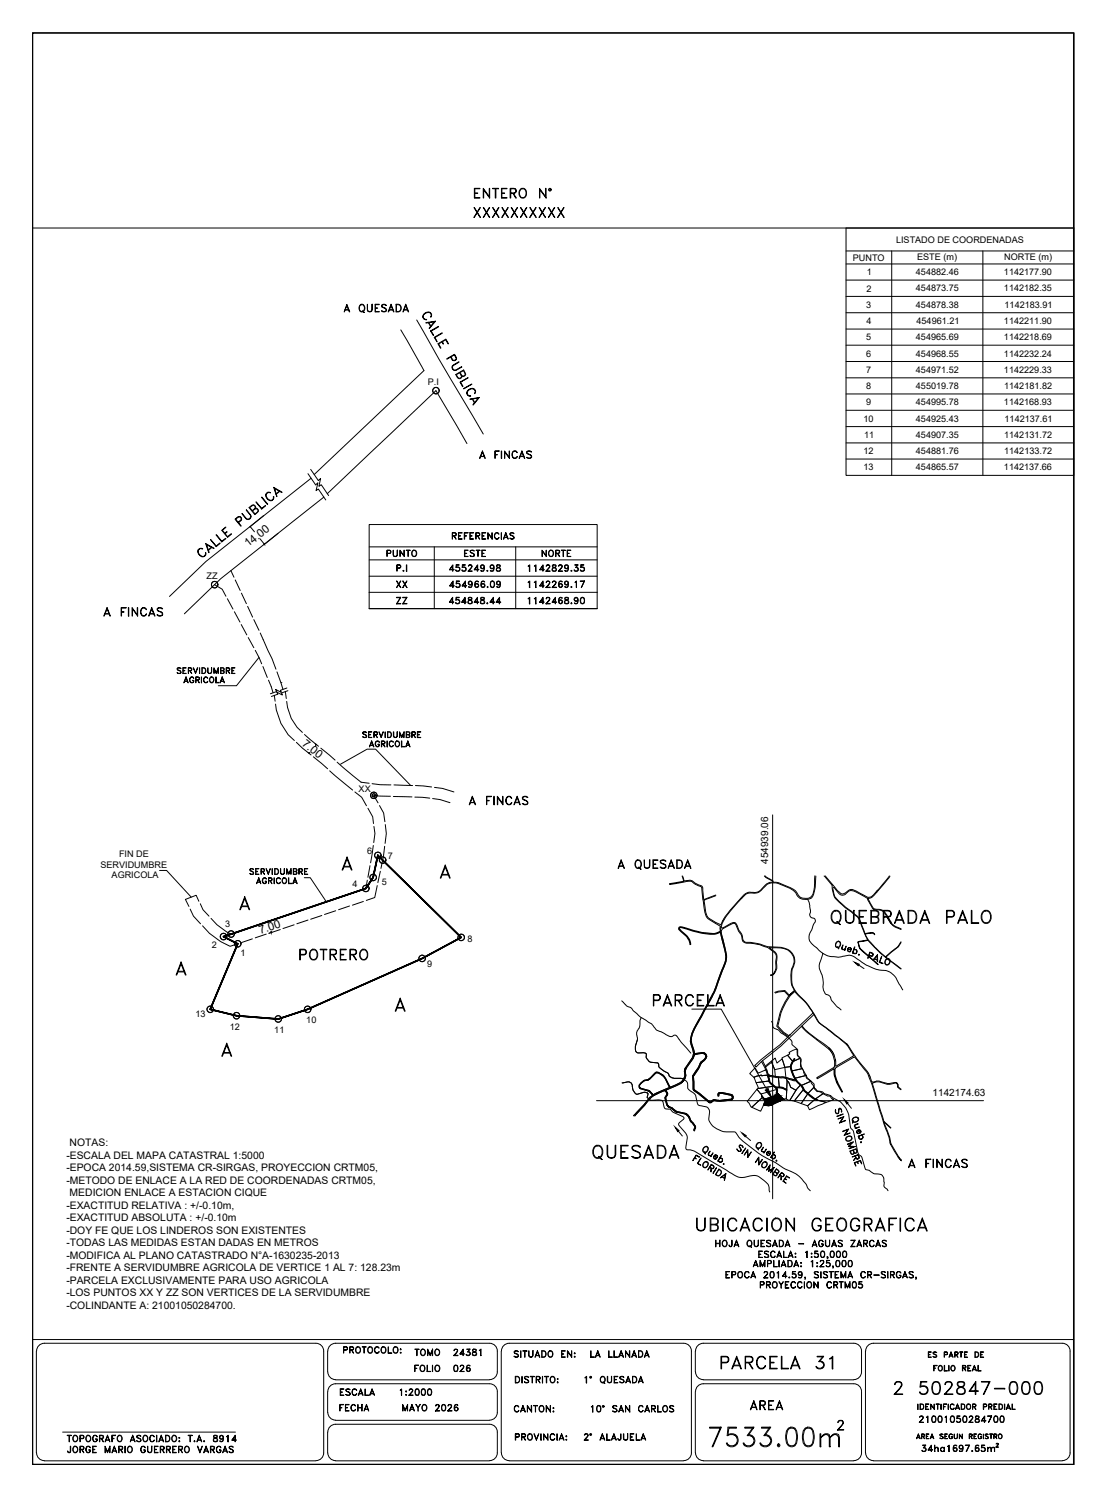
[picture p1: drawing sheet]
<svg xmlns="http://www.w3.org/2000/svg" width="340mm" height="460mm" viewBox="0 0 340 460" stroke-linecap="round" stroke-linejoin="round" font-family="sans-serif">
<defs><g id="words">
<text font-size="10.1" x="216.6" y="445.9">7533.00m</text>
<g font-size="8.4">
<text x="254" y="285.4">QUEBRADA PALO</text>
<text x="181" y="357.7">QUESADA</text>
</g>
<text font-size="7.9" x="212.7" y="379.6">UBICACION GEOGRAFICA</text>
<g font-size="7.5">
<text x="220.1" y="421.9">PARCELA 31</text>
<text x="273.4" y="429.7">2 502847-000</text>
</g>
<g font-size="7.1">
<text x="91" y="296.3">POTRERO</text>
<text x="199.3" y="310.4">PARCELA</text>
</g>
<text font-size="6.6" x="144.3" y="68.1">XXXXXXXXXX</text>
<g font-size="6.2">
<text x="144.6" y="62.1">ENTERO N°</text>
<text x="188.7" y="268.5">A QUESADA</text>
<text x="278" y="360.2">A FINCAS</text>
<text x="229.3" y="434.6">AREA</text>
</g>
<g font-size="5.7">
<text x="104.4" y="97.4">A QUESADA</text>
<text x="146" y="142.2">A FINCAS</text>
<text x="30.7" y="190.5">A FINCAS</text>
<text x="142.9" y="248.4">A FINCAS</text>
</g>
<g font-size="5.3">
<text x="137.6" y="166.9">REFERENCIAS</text>
<text x="120.6" y="187">ZZ</text>
<text x="136.9" y="187">454848.44</text>
<text x="160.9" y="187">1142468.90</text>
<text x="218.7" y="384.5">HOJA QUESADA - AGUAS ZARCAS</text>
<text x="232.5" y="397.2">PROYECCION CRTM05</text>
<text x="156.6" y="418.4">SITUADO EN: LA LLANADA</text>
<text x="103.4" y="430">ESCALA</text>
<text x="121.7" y="430">1:2000</text>
<text x="103" y="435">FECHA</text>
<text x="122.4" y="435">MAYO 2026</text>
<text x="156.6" y="435.3">CANTON:</text>
<text x="180.3" y="435.3">10° SAN CARLOS</text>
<text x="178.2" y="443.8">2° ALAJUELA</text>
<text x="281.2" y="438.5">21001050284700</text>
<text x="19.4" y="447.7">JORGE MARIO GUERRERO VARGAS</text>
<text x="281.9" y="447.3">34ha1697.65m</text>
</g>
<g font-size="4.9">
<text x="117.5" y="172.2">PUNTO</text>
<text x="141.5" y="172.2">ESTE</text>
<text x="165.1" y="172.2">NORTE</text>
<text x="120.6" y="176.7">P.I</text>
<text x="136.9" y="176.7">455249.98</text>
<text x="160.9" y="176.7">1142829.35</text>
<text x="120.6" y="181.7">XX</text>
<text x="136.9" y="181.7">454966.09</text>
<text x="160.9" y="181.7">1142269.17</text>
<text x="53.3" y="208.1">SERVIDUMBRE</text>
<text x="55.4" y="211">AGRICOLA</text>
<text x="110.1" y="227.9">SERVIDUMBRE</text>
<text x="112.2" y="230.7">AGRICOLA</text>
<text x="75.5" y="269.9">SERVIDUMBRE</text>
<text x="77.6" y="272.7">AGRICOLA</text>
<text x="104.4" y="417">PROTOCOLO:</text>
<text x="126.3" y="417.7">TOMO</text>
<text x="138.3" y="417.7">24381</text>
<text x="126.3" y="422.6">FOLIO</text>
<text x="138.3" y="422.6">026</text>
<text x="19.4" y="444.1">TOPOGRAFO ASOCIADO: T.A. 8914</text>
</g>
<g font-size="3.5">
<text x="76.3" y="168.2" transform="rotate(-38 76.3 168.2)">14.00</text>
<text x="92.6" y="229" transform="rotate(38 92.6 229)">7.00</text>
<text x="80" y="287.1" transform="rotate(-19 80 287.1)">7.00</text>
</g>
<g font-size="3.2">
<text x="21.4" y="352.1">NOTAS:</text>
<text x="20.4" y="356">-ESCALA DEL MAPA CATASTRAL 1:5000</text>
<text x="20.4" y="359.8">-EPOCA 2014.59,SISTEMA CR-SIRGAS, PROYECCION CRTM05,</text>
<text x="20.4" y="363.7">-METODO DE ENLACE A LA RED DE COORDENADAS CRTM05,</text>
<text x="20.4" y="371.4">-EXACTITUD RELATIVA : +/-0.10m,</text>
<text x="21.4" y="367.5">MEDICION ENLACE A ESTACION CIQUE</text>
<text x="20.4" y="375.2">-EXACTITUD ABSOLUTA : +/-0.10m</text>
<text x="20.4" y="379.1">-DOY FE QUE LOS LINDEROS SON EXISTENTES</text>
<text x="20.4" y="382.9">-TODAS LAS MEDIDAS ESTAN DADAS EN METROS</text>
<text x="20.4" y="386.7">-MODIFICA AL PLANO CATASTRADO N°A-1630235-2013</text>
<text x="20.4" y="390.6">-FRENTE A SERVIDUMBRE AGRICOLA DE VERTICE 1 AL 7: 128.23m</text>
<text x="20.4" y="394.4">-PARCELA EXCLUSIVAMENTE PARA USO AGRICOLA</text>
<text x="20.4" y="398.2">-LOS PUNTOS XX Y ZZ SON VERTICES DE LA SERVIDUMBRE</text>
<text x="20.4" y="402.1">-COLINDANTE A: 21001050284700.</text>
</g>
<g font-size="3.1">
<text x="236" y="265.5" transform="rotate(-90 236 265.5)">454939.06</text>
<text x="286.5" y="336.8">1142174.63</text>
</g>
<g font-size="2.8">
<text x="275.3" y="74.6">LISTADO DE COORDENADAS</text>
<text x="262" y="80.1">PUNTO</text>
<text x="281.7" y="79.8">ESTE (m)</text>
<text x="308.5" y="79.8">NORTE (m)</text>
<text x="266.2" y="89.6">2</text>
<text x="266.3" y="84.6">1</text>
<text x="281.4" y="84.6">454882.46</text>
<text x="281.4" y="89.6">454873.75</text>
<text x="308.4" y="84.6">1142177.90</text>
<text x="308.4" y="89.6">1142182.35</text>
<text x="266.1" y="94.6">3</text>
<text x="281.4" y="94.6">454878.38</text>
<text x="308.6" y="94.6">1142183.91</text>
<text x="266.2" y="99.6">4</text>
<text x="281.6" y="99.6">454961.21</text>
<text x="308.4" y="99.6">1142211.90</text>
<text x="266.1" y="104.5">5</text>
<text x="281.4" y="104.5">454965.69</text>
<text x="308.4" y="104.5">1142218.69</text>
<text x="266.1" y="109.6">6</text>
<text x="281.4" y="109.6">454968.55</text>
<text x="308.4" y="109.6">1142232.24</text>
<text x="131.4" y="118.3">P.I</text>
<text x="266.1" y="114.6">7</text>
<text x="266.1" y="119.6">8</text>
<text x="281.4" y="114.6">454971.52</text>
<text x="281.4" y="119.6">455019.78</text>
<text x="308.4" y="114.6">1142229.33</text>
<text x="308.5" y="119.6">1142181.82</text>
<text x="266.1" y="124.6">9</text>
<text x="281.4" y="124.6">454995.78</text>
<text x="308.4" y="124.6">1142168.93</text>
<text x="265.3" y="129.6">10</text>
<text x="281.4" y="129.6">454925.43</text>
<text x="308.6" y="129.6">1142137.61</text>
<text x="265.5" y="134.6">11</text>
<text x="281.4" y="134.6">454907.35</text>
<text x="308.5" y="134.6">1142131.72</text>
<text x="265.3" y="139.6">12</text>
<text x="281.4" y="139.6">454881.76</text>
<text x="308.5" y="139.6">1142133.72</text>
<text x="265.3" y="144.6">13</text>
<text x="281.4" y="144.6">454865.57</text>
<text x="308.4" y="144.6">1142137.66</text>
<text x="63.4" y="178">ZZ</text>
<text x="110.2" y="243.3">XX</text>
<text x="36.6" y="263.2">FIN DE</text>
<text x="112.8" y="262.5">6</text>
<text x="119.2" y="263.9">7</text>
<text x="30.9" y="266.6">SERVIDUMBRE</text>
<text x="34.3" y="269.8">AGRICOLA</text>
<text x="108.3" y="272.4">4</text>
<text x="117.3" y="271.8">5</text>
<text x="69.2" y="284.9">3</text>
<text x="65.1" y="291.2">2</text>
<text x="73.9" y="293.7">1</text>
<text x="143.6" y="289.5">8</text>
<text x="131.2" y="297.1">9</text>
<text x="60.1" y="312.6">13</text>
<text x="70.6" y="316.4">12</text>
<text x="84.3" y="317.4">11</text>
<text x="94.1" y="314.3">10</text>
</g>
</g></defs>
<!-- layer: SERVIDUMBRE -->
<g fill="none" stroke="#000" stroke-width=".31">
<path d="M65.9 179.7l2.4 1.4 1.1 2.1M70.9 175.4l1 2M72.3 178.2l1.5 3.2M69.9 184l1.7 3.2M72 188l1.7 3.2M74.1 191.9l1.7 3.2M74.2 182.3l1.5 3.2M76.1 186.3l1.5 3.3M76.3 195.9l1.7 3.1M78 190.4l1.6 3.3M78.4 199.9l2 4.1M79.9 194.5l3.7 7.9 1.2 3.2"/>
<path d="M80.8 204.8l1.3 3.4M82.5 209l1.4 3.9M84.3 213.7l.2 1.8M84.6 216.4a16.5 16.5 0 0 0 5.8 11.1M85.1 206.5l1.8 5.4M86.3 209.8h.1M87.6 212.6l.3 2.1M88.1 215.5a13.4 13.4 0 0 0 4.8 9.6M91.1 228.1l4.5 3.9M93.5 225.7l4.4 3.6M96.3 232.6l4.3 3.6M98.6 229.9l4.3 3.7"/>
<path d="M101.3 236.9l7 5.9M103.6 234.2l7.3 6.2 2.5 .3M109 243.4l2.1 1.6 1.5 2.6M113 248.4l1.5 2.6 .2 2.1M114.3 240.8l2.5 .3 3.3 .1M114.7 259.8l-.8 5.3M114.9 254l.3 2.1-.4 2.8M116.6 247.6l1.3 2.2 .3 2.7M118.4 253.4l.3 2.7-.4 3.1M120 244.7l-5.2-.3 1.3 2.3M120.8 244.8l5.8 .1M121 241.2l5.7 .2"/>
<path d="M127.4 244.9l4.6 .4M127.6 241.4l5 .4M132.9 245.4l2.3 .3 3 1M133.5 242l2.5 .3 3.4 1.1M58.4 279.4l1 2.1 2.2 2.4M61.1 277l-.8-1.9-3.3 1.3 1 2.1M61.5 277.7l.9 1.9 1.8 1.9M103.1 279.9l-3.4 1.1M107.4 278.4l-3.4 1.2M111.6 277l-3.3 1.2M112.8 270.5l-.4 2.5M113.7 266l-.7 3.6"/>
<path d="M115.9 272.1l-.8 3.7-2.6 .9M116.8 267.7l-.7 3.5M118.2 260.1l-1.2 6.8M62.2 284.5l2.1 2.3 3.5 2.5 2.9 1.5 2.6-.8M64.8 282.2l1.9 2 2.9 2.1 1.4 .7M77.5 288.5l-3.3 1.2M81.8 287l-3.4 1.2M86.1 285.7l-3.4 1.1M90.4 284.2l-3.5 1.1M94.6 282.7l-3.4 1.2M98.9 281.3l-3.5 1.2M238 305l1.1-.4 2-.2 1.4 1.4 1.5-1.4-1.5 1.4"/>
<path d="M238.2 305.1l2.8-.5 1.3 1.4a21.7 21.7 0 0 0-3.7 9.4l1.9 2 1.7 1.1M244.2 304.7a14.8 14.8 0 0 0-4.6 8l-.6 2.6 1.7 1.9 1.7 1.1M233.9 326.3l1.4 2.5-.3 .1M234.3 325.9l.8 1.7M235.3 328.8l.6 2.3a3.4 3.4 0 0 0 2 2.9 1.26 1.26 0 0 1 .6 1.8l-.1 .8M237 326.4l-1.8 1.5M238.2 330.8l3 .3M241.3 331.1h.1M241.7 335.1a4.5 4.5 0 0 0-3.1-.8 2.56 2.56 0 0 1 0 2.5l-3.6 1.2-.9-.7-.2-.5h.3l.9 .9M244.3 331.9l-.9-1.9a3.7 3.7 0 0 1 .6-4.7l.2 .1a3.5 3.5 0 0 0-1 3.2 10.3 10.3 0 0 0 3.5 5.4 10.5 10.5 0 0 0 3.4 3.5l1 .4-.1 .3-.3-.2a12.3 12.3 0 0 1-4.9-4.5l-1.3-1.4-3.7-.9-2.4-.1-2.3-.6a3.6 3.6 0 0 0 1.7 3.1 3.3 3.3 0 0 0 2.5 .5l1.4 .7"/>
</g>
<!-- layer: PARCELAS -->
<path d="M68.6 287.8l43.8-14.8 2.2-3.4 1.5-6.7-1.5 6.7-2.2 3.4-43.8 14.8 4.4 2.2-8.4 20.2 8 1.9 12.9 1 9-2.9 35.2-15.7 12-6.4-25.6-25.2 25.6 25.2-12 6.4-35.2 15.7-9 2.9-12.9-1-8-1.9 8.4-20.2zM242.7 318h.1" fill="none" stroke="#000" stroke-width=".51"/>
<!-- layer: Calles -->
<g fill="none" stroke="#000" stroke-width=".31">
<path d="M232 328.1l.9 1.7 2.6-1.1a1.64 1.64 0 0 0 .8 1.7l-2.3 .2-.1-.2-2.3 .7-1.3-1.2zM232.3 332.7l4-.6 .3 .6 1.2 1.1-4.8 .7zM230.9 340.3l3.4-3.2 .9 .8-1.5 3.6z"/>
<circle cx="133.9" cy="120.1" r="1"/>
<circle cx="134" cy="120" r=".98"/>
<circle cx="65.9" cy="179.7" r="1.02"/>
<circle cx="65.9" cy="179.6" r=".98"/>
<circle cx="114.8" cy="244.4" r="1"/>
<circle cx="114.8" cy="244.4" r=".49"/>
<circle cx="114.8" cy="244.4" r=".98"/>
<circle cx="114.8" cy="244.4" r=".48"/>
<circle cx="112.4" cy="273" r="1"/>
<circle cx="112.4" cy="273" r=".98"/>
<circle cx="114.6" cy="269.6" r="1.02"/>
<circle cx="114.6" cy="269.6" r=".98"/>
<circle cx="116" cy="262.9" r=".98"/>
<circle cx="116.1" cy="262.8" r=".98"/>
<circle cx="117.6" cy="264.3" r="1"/>
<circle cx="117.6" cy="264.3" r=".98"/>
<circle cx="68.7" cy="287.8" r="1"/>
<circle cx="68.7" cy="287.8" r=".98"/>
<circle cx="71" cy="287" r=".98"/>
<circle cx="73" cy="290.1" r="1"/>
<circle cx="73.1" cy="290" r=".98"/>
<circle cx="129.7" cy="294.5" r="1"/>
<circle cx="129.7" cy="294.5" r=".98"/>
<circle cx="141.7" cy="288.1" r="1"/>
<circle cx="141.7" cy="288" r=".98"/>
<circle cx="64.6" cy="310.2" r="1.02"/>
<circle cx="64.6" cy="310.1" r=".98"/>
<circle cx="72.6" cy="312.1" r="1.02"/>
<circle cx="72.7" cy="312.1" r=".98"/>
<circle cx="85.4" cy="313.1" r=".98"/>
<circle cx="85.5" cy="313.1" r=".98"/>
<circle cx="94.5" cy="310.2" r="1"/>
<circle cx="94.5" cy="310.1" r=".98"/>
</g>
<!-- layer: MACHOTE$0$4 -->
<path d="M10 70.1h319.9M10 411.6h319.9" fill="none" stroke="#000" stroke-width=".31"/>
<path d="M10 10.1h319.9v440h-319.9z" fill="none" stroke="#000" stroke-width=".51"/>
<!-- layer: TEX -->
<g fill="none" stroke="#000" stroke-width=".31">
<path d="M158.3 422.9h.7a1.11 1.11 0 0 1 .7 1.1 1.11 1.11 0 0 1-.7 1h-.7zM158.4 423.1a.97 .97 0 0 1 1.1 .5 .97 .97 0 0 1-.2 1.2h-.9zM160.3 422.9l.1 2.1zM161.1 423.3a.81 .81 0 0 1 1.3 0l-.5-.2-.7 .2 .1 .3 1 .6 .1 .5-.2 .1a.81 .81 0 0 1-1.1-.1l.4 .1 .8-.1-.1-.5-1-.6zM162.9 422.9l1.2 .2zM163.4 423.1v1.9l.2-1.9M164.8 423.9l.9-.1 .2-.5-.4-.2h-.7l-.1 1.9v-2.1l1.2 .2v.7l-1.1 .2M165.3 424l.6 1-.5-1M166.6 422.9l.1 2.1zM167.3 422.9l1.2 .2zM167.8 423.1v1.9l.2-1.9M169.2 423.3l.2-.2a.99 .99 0 0 1 1.2 .6 .99 .99 0 0 1-.7 1.3 1.07 1.07 0 0 1-.7-1.7z"/>
<path d="M169.4 423.1a.86 .86 0 0 1 1.1 .9 .86 .86 0 0 1-1.1 .8l-.3-.6zM171.2 423.7l.3 .1zM171.3 423.7l.1 .1zM171.3 424.7l.1 .3zM171.3 424.8h.1M179.7 423.3l.5-.4v2.1l-.1-1.9zM184.6 423.3l.4-.4a1.02 1.02 0 0 1 1 1.1 1.02 1.02 0 0 1-1 1l-.6-.8zM184.8 423.1h.2a.87 .87 0 0 1 .8 1 .87 .87 0 0 1-1 .7 1.16 1.16 0 0 1 0-1.7zM185.2 424.7l.6 .5zM186.6 422.9l.2 1.8 .3 .1h.5l.2-.4 .1-1.5v1.5l-.3 .4-.5 .2-.4-.3zM188.7 422.9h1.1l-1 .2v1.7l1 .2h-1.1zM188.8 423.9h.6l-.6 .1"/>
<path d="M190.6 423.1a.81 .81 0 0 1 1.1 .2l-.4-.2-.8 .2 .1 .3 1 .6 .1 .5a.81 .81 0 0 1-1.3 0l.5 .1 .7-.1-.1-.6-1-.5-.1-.3zM192.4 424.5h1.1M192.5 424.4h.9M193 422.9l.7 2.1-.7-1.7-.8 1.7zM194.3 422.9a1.09 1.09 0 0 1 1.3 .6 1.09 1.09 0 0 1-.3 1.3l-1 .2zM194.4 423.1h.5a.96 .96 0 0 1 .7 .9 .96 .96 0 0 1-.7 .8h-.5zM196.3 424.5h1.1M196.4 424.4h1M196.9 422.9l.7 2.1-.7-1.7-.8 1.7zM19.2 440.1h53.1M158.4 441.5l1-.1v-.6l-1-.1-.1 1.9v-2l1.1 .1 .2 .3-.2 .5-1 .1M160.3 441.5l1-.1v-.6l-1-.1-.1 1.9v-2l1.1 .1 .2 .3-.2 .5-1 .1"/>
<path d="M160.8 441.6l.7 1-.6-1M162.2 440.8a.93 .93 0 0 1 1.3 .2 .93 .93 0 0 1-.1 1.3 .93 .93 0 0 1-1.3-.2 .93 .93 0 0 1 .1-1.3zM162.4 440.8a.63 .63 0 0 1 .7-.1 .63 .63 0 0 1 .3 .7 .82 .82 0 0 1-.7 1.1 1.04 1.04 0 0 1-.3-1.7zM164 440.6l.8 1.7 .7-1.7-.7 2zM166.1 440.6l.1 2zM167 440.6l1.2 1.7 .1-1.7v2l-1.2-1.8-.1 1.8zM169.2 440.8l.7-.2 .5 .4a.7 .7 0 0 0-.8-.3 .7 .7 0 0 0-.5 .7v.4a.7 .7 0 0 0 .5 .7 .7 .7 0 0 0 .8-.4 .82 .82 0 0 1-1.1 .4 .82 .82 0 0 1-.3-1.1zM171.1 440.6l.1 2zM172 442.1h1.1M172 442h1M172.5 440.6l.8 2-.8-1.8-.7 1.8zM173.9 442.4l.2 .1z"/>
<path d="M173.9 441.2l.2 .3zM173.9 441.4h.1M282.1 440.7l.6 1.4-.6-1.3-.5 1.3zM283.1 440.7l.9 .2-.1 .5h-.7l.8-.2-.1-.4-.7-.1v1.4zM284.6 442.1v-1.4h.8h-.9v1.4M286.3 440.7l.6 1.4-.6-1.3-.5 1.3zM288.7 440.8l.4-.1 .7 .1h-1l.1 .4 .8 .3 .1 .4-.4 .2-.7-.2a.5 .5 0 0 0 .6 .2 .5 .5 0 0 0 .3-.6l-.8-.3zM290.3 442.1v-1.4h.8h-.8v1.4M291.7 440.8l.5-.1 .4 .3a.59 .59 0 0 0-.8-.1 .59 .59 0 0 0-.1 .8 .59 .59 0 0 0 .8 .1v-.3h-.3h.4a.58 .58 0 0 1-.7 .6 .58 .58 0 0 1-.4-.9zM293.1 440.7l.1 1 .4 .4 .5-.4v-1v1l-.2 .4-.7-.2zM294.7 440.7l.9 1.2 .1-1.2v1.4l-.9-1.3-.1 1.3zM297.8 440.7l.9 .2-.1 .4-.8 .1 .8-.2-.1-.4-.7-.1v1.4z"/>
<path d="M299.3 442.1v-1.4h.7h-.8v1.4M300.6 440.8l.6-.1 .4 .3a.58 .58 0 0 0-.8-.2 .58 .58 0 0 0-.3 .7 .48 .48 0 0 0 .5 .6 .48 .48 0 0 0 .5-.6h-.3h.4a.58 .58 0 0 1-.8 .6 .58 .58 0 0 1-.3-.9zM302.1 440.7v1.4zM302.6 440.8l.4-.1 .6 .1h-.9l.1 .4 .7 .3v.6l-.9-.2h.9v-.4l-.7-.3zM304 440.7h.9zM304.4 440.7v1.4l.1-1.4M305.3 440.7l1 .2-.2 .5h-.7l.8-.2-.1-.4-.7-.1v1.4z"/>
<circle cx="181.5" cy="423.2" r=".29"/>
<circle cx="181.5" cy="423.2" r=".16"/>
<circle cx="307.2" cy="441.3" r=".62"/>
<circle cx="307.3" cy="441.3" r=".7"/>
</g>
<!-- layer: MARCO-INTERNO -->
<g fill="none" stroke="#000" stroke-width=".31">
<path d="M97 412.8h-83.4a2.38 2.38 0 0 0-2.4 2.4v31.3M97.1 412.8a2.38 2.38 0 0 1 2.3 2.4v31.3M100.6 415.2v6.4M100.7 415.2a2.38 2.38 0 0 1 2.4-2.4h47.3a2.38 2.38 0 0 1 2.4 2.4v6.4M154 415.2v31.3M156.4 412.8h53.6M156.4 412.8a2.38 2.38 0 0 0-2.3 2.4M210 412.8a2.38 2.38 0 0 1 2.4 2.4v31.3M213.6 415.2v6.4M213.7 415.2a2.38 2.38 0 0 1 2.4-2.4h46.2a2.38 2.38 0 0 1 2.4 2.4v6.4M265.9 415.2v31.3M268.3 412.8h58.1a2.38 2.38 0 0 1 2.3 2.4v31.3"/>
<path d="M268.3 412.8a2.38 2.38 0 0 0-2.4 2.4M100.6 427.6v6.5M100.7 421.6a2.38 2.38 0 0 0 2.4 2.4M100.7 427.6a2.38 2.38 0 0 1 2.4-2.4h47.3a2.38 2.38 0 0 1 2.4 2.4v6.5M100.7 434a2.38 2.38 0 0 0 2.4 2.4M103.1 424h47.3M103.1 436.5h47.3M152.8 421.6a2.38 2.38 0 0 1-2.4 2.4M152.8 434a2.38 2.38 0 0 1-2.4 2.4M213.6 427.6v18.9M213.7 421.6a2.38 2.38 0 0 0 2.4 2.4M213.7 427.6a2.38 2.38 0 0 1 2.4-2.4h46.2a2.38 2.38 0 0 1 2.4 2.4v18.9"/>
<path d="M216 424h46.3M264.7 421.6a2.38 2.38 0 0 1-2.4 2.4M11.2 446.5a2.38 2.38 0 0 0 2.4 2.3M13.6 448.9h83.4M99.4 446.5a2.38 2.38 0 0 1-2.3 2.3M100.6 440.1v6.4M100.7 440.1a2.38 2.38 0 0 1 2.4-2.4h47.3a2.38 2.38 0 0 1 2.4 2.4v6.4M100.7 446.5a2.38 2.38 0 0 0 2.4 2.3M103.1 448.9h47.3M152.8 446.5a2.38 2.38 0 0 1-2.4 2.3M154.1 446.5a2.38 2.38 0 0 0 2.3 2.3M156.4 448.9h53.6"/>
<path d="M212.4 446.5a2.38 2.38 0 0 1-2.4 2.3M216 448.9h46.3M264.7 446.5a2.38 2.38 0 0 1-2.4 2.3M265.9 446.5a2.38 2.38 0 0 0 2.4 2.3M268.3 448.9h58M328.7 446.5a2.38 2.38 0 0 1-2.3 2.3"/>
</g>
<!-- layer: 1 -->
<g fill="none" stroke="#000" stroke-width=".31">
<path d="M81 158.5l-4.3 3.5M94.6 145.6l2.4 3.4 .7-.6-.6 2.4 .7-.5 2.3 3.3M95.4 144.2l2.4 3.5 .7-.7-.5 2.4 .7-.5 2.3 3.4M77 162l1.2 1.4M79.9 165.6l1.3 1.6M85.4 163.9l-4.3 3.5M113.4 182v5M183.5 182v5M79.6 202l-7 8.7h-5.5M88.1 211.4l-1.9 .7 .2 .7-1.8-.9 .4 .6-1.9 .7M88.5 212.2l-2 .7 .2 .7-1.7-.9 .3 .6-1.9 .7M94.6 231.2l.5 .4"/>
<path d="M95.2 231.2l-.1 .2M96.8 228.5l.5 .4M97 228.9l-.1 .2M104.6 234.9l8.2-4.7h2.6l10.8 11.2M49 267.5h2.2l7.5 8.2M93.5 269.7h1.8l5 7.4M228 275.9l-.2 .2M269.4 274.2l-.2 .1M269.7 273.5l-.3 .2M82.3 283.4l.1 .2M82.4 283.2l-1 .3M83.2 286.2l.1 .1"/>
<path d="M83.6 286.5l-1 .3M219.9 283.8l1.4 .8M219.9 283.5l1.6 .7M222.4 282.3l-.3 .6M238.3 297.9l-.4 .8"/>
</g>
<!-- layer: LP -->
<path d="M128 98.3l6.7 11.8 13.8 23.3M123.1 101.4l7.1 12.5-33.7 31.9M143.4 136.3l-9.5-16.3-33.4 31.7M95.6 147l-32.4 25.6-11.1 10.7M99.5 152.7l-31.7 25.1-11.2 10.8" fill="none" stroke="#000" stroke-width=".31"/>
<!-- layer: 2 -->
<g fill="none" stroke="#000" stroke-width=".31">
<path d="M130.1 96.6a1.29 1.29 0 0 1 1.4-.8 1.29 1.29 0 0 1 1.1 1.1l-.3 .6a.97 .97 0 0 0-.1-1.2 .97 .97 0 0 0-1.1-.2 1.15 1.15 0 0 0-.8 1.8l.8 .4h-.4a1.01 1.01 0 0 1-.6-1.7zM130.8 99.2l3-.5-1.9 2.3 1.5-2.1zM131.5 99l.8 1.4M131.7 99.1l.7 1.1M132.3 101.7l2.4-1.4-2.2 1.5 .7 1.2zM133.4 103.7l2.4-1.4-2.2 1.4 .6 1.4zM134.6 105.6l2.4-1.4 .8 1.4-.9-1.2-2.2 1.3 .6 1.3zM135.9 105l.4 .7-.5-.6M138.6 109.6l.5 1a.63 .63 0 0 0 .7 0 .63 .63 0 0 0 .3-.7l-.5-.8-2.4 1.2 2.4-1.4 .6 1a.76 .76 0 0 1-.3 .9 .76 .76 0 0 1-1-.2l-.5-.9M138.9 112.5l2.1-1.3-2 1.4 .1 .6a.75 .75 0 0 0 1 .5l1.7-1-1.7 1.1a.93 .93 0 0 1-1-.3 .93 .93 0 0 1-.2-1zM141.4 114.5l.7 1.1 .8-.5-.5-1.2-2.3 1.3 .9 1 .8-.4-.6-1.2M141.4 117.4l2.4-1.3-2.3 1.3 .7 1.3-.1 .1z"/>
<path d="M141.8 115.3l.1 .4a.72 .72 0 0 1-.6 .7 .72 .72 0 0 1-.8-.4l-.5-.9 2.4-1.4 .5 .9a.75 .75 0 0 1-.1 .9 .75 .75 0 0 1-.8 .2l-.3-.4M142.4 119.4l2.6-1.3zM143.9 119.8a1.15 1.15 0 0 1 1.6-.4 1.15 1.15 0 0 1 .4 1.6 1.02 1.02 0 0 0-.1-1.3 1.02 1.02 0 0 0-1.3-.2 1.25 1.25 0 0 0-.7 1.9l.8 .3a1.02 1.02 0 0 1-1.2-.7 1.02 1.02 0 0 1 .5-1.2zM144.3 122.6l3-.5-1.9 2.4 1.5-2.2zM145 122.5l.8 1.4M145.2 122.6l.7 1.1M74.4 157.8l1.6 1.7 .6-.1 .4-.7-1.3-2 1.3 1.5a.93 .93 0 0 1-.2 1.2 .93 .93 0 0 1-1.2 0zM77.5 156.9l.9-.9-.5-.8-1.2 .8 1.7 2 .9-1a.7 .7 0 0 0-1-.6l-.7 .6M78.2 156.3a.73 .73 0 0 1 1 .2 .73 .73 0 0 1-.1 .9l-.8 .7-1.8-2.1 .8-.7a.77 .77 0 0 1 .9 0 .77 .77 0 0 1 .3 .7l-.2 .4M78.6 154.3l1.8 1.9 1.2-.8-1.2 1zM80.3 152.8l1.9 2.1zM82.2 151.3l.9 .1a.95 .95 0 0 0-1.1 .3 .95 .95 0 0 0 0 1.2 1.17 1.17 0 0 0 1.9 .5l.2-.8a1.02 1.02 0 0 1-.5 1.2 1.02 1.02 0 0 1-1.3-.3l-.6-.9a1.01 1.01 0 0 1 .5-1.3z"/>
<path d="M84.1 149.8l2.6 1.5-2.4-1.2 .7 2.5zM85.9 150.9l-1.1 .8M86 150.9l-1.2 1M60.9 168.9a1.13 1.13 0 0 1 1.4-.3h-.6a.98 .98 0 0 0-.6 1.5 1.19 1.19 0 0 0 1.9 .5l.2-.8a1.02 1.02 0 0 1-.5 1.2 1.02 1.02 0 0 1-1.3-.3l-.6-.9zM63.2 167l2.6 1.5-2.4-1.1 .7 2.4zM64.6 165.8l1.8 2 1.2-.8-1.2 1zM65 168.1l-1.1 .9M65.2 168.2l-1.3 1M66.4 164.4l1.7 1.9 1.3-.8-1.3 1zM68.1 163l1.2-1-1 1 1.6 1.9 1.2-.8-1.2 1zM69.1 163.9l.6-.5 .1 .1-.6 .5M73.2 160.5l.9-1-.3-.6h-.6l-.8 .6 1.7 2.1-1.9-2.1 1.2-.8a.77 .77 0 0 1 .7 .4 .77 .77 0 0 1 0 .8l-.8 .7"/>
<path d="M74 278.6h2.3M74.2 278.4h1.9M75.2 275.6l1.5 4h-.2l-1.3-3.5-1.3 3.5h-.2zM105.5 266.4h2.3M105.7 266.2h1.9M106.6 263.4l1.5 4h-.1l-1.4-3.5-1.3 3.5h-.2zM135.6 268.9h2.3M135.8 268.7h1.9M136.8 265.8l1.5 4h-.2l-1.3-3.4-1.4 3.4h-.1zM54.5 298.7h2.3M54.7 298.5h1.9M55.6 295.6l1.6 4h-.2l-1.4-3.4-1.3 3.4h-.2z"/>
<path d="M121.8 309.8h2.3M122 309.6h1.9M122.9 306.7l1.6 4h-.2l-1.4-3.4-1.3 3.4h-.2zM68.5 323.6h2.3M68.7 323.4h1.9M69.7 320.6l1.5 4h-.2l-1.3-3.5-1.4 3.5h-.2z"/>
</g>
<!-- layer: 1 -->
<path d="M76.8 161.8l.2 .2zM81.1 167.2l.1 .1zM95.1 231.4l-.2 .1zM97.2 228.8l-.2 .1zM82.3 283.2v.2zM83.3 286.3l.1 .2z" fill="#000" stroke="#000" stroke-width=".31"/>
<!-- layer: Datos -->
<g fill="none" stroke="#000" stroke-width=".31">
<path d="M285.2 415.4h.9l-.9 .1v1.5l.9 .1h-.9zM285.2 416.2h.6l-.6 .1M286.6 415.6l.4-.2 .8 .2h-1.1l.3 .5 .7 .4-.1 .5-.6 .1-.4-.3 .4 .2 .7-.2-.2-.4-.8-.4zM286.8 419.6h1l-.8 .1v1.6zM288.4 419.8a.69 .69 0 0 1 .9 0 .69 .69 0 0 1 .2 .9 .68 .68 0 0 1-.9 .6 .68 .68 0 0 1-.4-1zM290.1 419.6l.1 1.6 .9 .1h-1zM290.1 416.2l.9-.1v-.5l-.9-.1v1.6v-1.7l.9 .2v.6l-.9 .1M291.5 419.6v1.7zM291.7 416.7h.9M291.7 416.7h.8M292.2 415.4l.6 1.7-.6-1.5-.7 1.5zM292.4 419.7a.76 .76 0 0 1 1.1 .8 .76 .76 0 0 1-1.2 .5l-.2-.7z"/>
<path d="M293.4 416.2l.8-.1v-.5l-.8-.1-.1 1.6v-1.7l1 .2-.1 .6-.8 .1M293.8 416.3l.5 .8-.5-.8M294.8 415.4l1 .1zM295.2 415.5v1.6l.1-1.6M296.3 415.4h.9l-.8 .1v1.5l.8 .1h-.9zM296.4 416.2h.5l-.5 .1M299.3 419.6l.7 1.7-.7-1.5-.7 1.5zM299.5 415.4h.6a.87 .87 0 0 1 .6 .9 .87 .87 0 0 1-.6 .8h-.6zM299.6 415.5h.5a.86 .86 0 0 1 0 1.5h-.5zM300.4 419.6l.1 1.6 .9 .1h-1zM301.2 415.4h1l-.9 .1v1.5l.9 .1h-1zM301.3 416.2h.5l-.5 .1"/>
<path d="M281.9 431.4l.1 1.7zM282.6 431.4h.6a.87 .87 0 0 1 .6 .9 .87 .87 0 0 1-.6 .8h-.6zM282.8 431.5a.79 .79 0 0 1 .9 .8 .79 .79 0 0 1-.9 .7zM284.4 431.4v1.7M284.4 432.2h.5l-.5 .1M284.4 431.5v1.5M285.9 431.4l1.1 1.5v-1.5v1.7l-1-1.5-.1 1.5zM287 420.4h.4l-.4 .1M288 431.5v1.6l.1-1.6M289.1 431.4v1.7zM289.8 431.4h1l-.9 .1v1.6zM289.9 432.2h.5l-.5 .1"/>
<path d="M291.3 431.4v1.7zM292 431.6l.7-.2 .4 .4-.2-.2a.71 .71 0 0 0-1 .7 .71 .71 0 0 0 1 .6l.2-.2v.2a.81 .81 0 0 1-1.2-.1 .81 .81 0 0 1 .1-1.2zM294.1 431.4l.7 1.7-.7-1.5-.6 1.5zM295.3 431.4h.5a.87 .87 0 0 1 .6 .9 .87 .87 0 0 1-.6 .8h-.5zM295.4 431.5a.79 .79 0 0 1 1 .8 .79 .79 0 0 1-1 .7zM295.8 420.4l.7-.1 .2-.4-.9-.2-.1 1.6v-1.7l1 .2v.5l-.9 .2M296.2 420.5l.5 .8-.5-.8M297.4 421.2v-1.5l.9-.1h-1v1.7M297.4 420.4h.5l-.5 .1M298.8 432.2l.9-.1v-.5l-.9-.1v1.6v-1.7l.9 .1 .1 .3-.1 .4-.9 .1M298.8 420.9h1M298.9 420.8h.8"/>
<path d="M299.3 432.3l.5 .8-.5-.8M302.2 432.2h.6l.3-.4-.3-.3h-.6l-.1 1.6v-1.7l1 .2v.5l-.9 .2M303.8 432.2l.8-.1v-.5l-.8-.1-.1 1.6v-1.7l1 .2-.1 .6-.8 .1M304.2 432.3l.5 .8-.4-.8M305.3 431.4v1.7M305.4 432.2h.5l-.5 .1M305.4 431.5v1.5M306.9 431.4h.6a.91 .91 0 0 1 .5 .9 .91 .91 0 0 1-.5 .8h-.6zM307 431.5a.85 .85 0 0 1 .9 .4 .85 .85 0 0 1-.1 1l-.8 .1zM308.5 431.4l.2 1.7zM309.8 431.4l.7 1.7-.7-1.5-.7 1.5zM310.9 431.4l.1 1.6 .9 .1h-1z"/>
<circle cx="288.9" cy="420.4" r=".7"/>
<circle cx="292.8" cy="420.4" r=".7"/>
<circle cx="297.6" cy="432.2" r=".77"/>
<circle cx="297.6" cy="432.2" r=".71"/>
</g>
<!-- layer: 0 -->
<g fill="none" stroke="#000" stroke-width=".31">
<path d="M237.4 250.4v118M257 289.5a.75 .75 0 0 1 1-.2 .75 .75 0 0 1 .3 1l-.2 .4a.74 .74 0 0 1-1 .5 .74 .74 0 0 1-.4-1zM257 289.6l.4-.3a.84 .84 0 0 1 .7 1.2 .84 .84 0 0 1-1.3 .4l-.1-.7zM257.3 290.9l.4 .7zM258.9 290.4l-.2 1.2 .3 .1 .6-.1-.6 .3-.4-.3zM259.9 290.7l-.4 1.4zM260.5 291.6l.9 .3a.49 .49 0 0 0-.4-.7 .49 .49 0 0 0-.5 .5l-.1 .4 .3 .2h.6a.63 .63 0 0 1-.8-.1 .63 .63 0 0 1 0-.9 .63 .63 0 0 1 .8-.1l.3 .3-.1 .5-1-.3M262.3 291.9a.63 .63 0 0 1 .9 .2 .63 .63 0 0 1-.3 .9 .63 .63 0 0 1-.8-.4l.3 .3a.58 .58 0 0 0 .8-.3 .58 .58 0 0 0-.4-.8zM262.5 291l-.6 1.9zM263.7 293.3l.3 .1-.2 .1zM263.8 293.3h.1M267 293.5l.9 .3 .3-.7-.9-.4-.7 1.8 .6-1.9 1 .5-.3 .7-.9-.2"/>
<path d="M268.5 294.7l1.1 .3M268.6 294.6l.9 .3M269.6 293.4v2.2l-.2-1.9-1.2 1.3zM270.8 293.8l-.5 1.9 .9 .4-1.1-.4zM272 295a.83 .83 0 0 1 1.2-.3 .83 .83 0 0 1 .1 1.3 .76 .76 0 0 1-1 .5 .76 .76 0 0 1-.5-.9zM272.3 294.9a.66 .66 0 0 1 .8-.1 .66 .66 0 0 1 .3 .8 .9 .9 0 0 1-1.2 .8 .96 .96 0 0 1 .1-1.5zM183.3 338.2h118.8M213.4 355.8l.5 .3-.5-.2M213.9 354.9l.9 .7-.9-.5-1.1 1.5zM215.3 355.8l-.9 1.7 .9 .6-1.1-.6zM216.2 352.6a.74 .74 0 0 1 1.1-.3 .74 .74 0 0 1 .2 1.1l-.3 .5a.81 .81 0 0 1-1.2 0 .81 .81 0 0 1 .2-1.3zM216.2 357.3a.81 .81 0 0 1 1.3-.1 .81 .81 0 0 1-.3 1.3 .81 .81 0 0 1-1.2 0 .81 .81 0 0 1 .2-1.2z"/>
<path d="M216.3 352.7l.6-.4a.86 .86 0 0 1 .4 1.3 .86 .86 0 0 1-1.3 .1zM216.3 357.3l.6-.3a.64 .64 0 0 1 .6 .3 .64 .64 0 0 1-.1 .7 .93 .93 0 0 1-1.2 .6 .94 .94 0 0 1 .1-1.3zM216.5 353.9l.2 .7zM218.1 358.7l.8 .4 .4-.6-.8-.6-1 1.7 1-1.8 .8 .6v.4l-.4 .4-.9-.5M218.1 353.7l-.4 .8 .2 .6h.6l-.4 .1-.5-.4zM218.4 359v1.1l.1-1M219 354.2l-.6 1.2zM219.5 355.2l.7 .5 .1-.1a.51 .51 0 0 0-.5-.6 .51 .51 0 0 0-.5 .7 .51 .51 0 0 0 .7 .3l.1 .1a.62 .62 0 0 1-.9-.3 .62 .62 0 0 1 .5-.8 .62 .62 0 0 1 .7 .6l-.1 .2-.9-.5M220.1 358.8l-1.1 1.7zM220.9 359.2a1.1 1.1 0 0 1 .7 1.1 1.1 1.1 0 0 1-.7 1l-1.1-.3zM220.9 359.4l.5 .3a.97 .97 0 0 1 0 1.1 .97 .97 0 0 1-1 .4l-.5-.3zM221.6 355.1l-1.1 1.7z"/>
<path d="M222.2 357.6h.2v.3zM222.3 357.7h.1M227.2 351.9h.6l.5 .5v.2l-.3-.4-.7-.3-.2 .4 .6 1.1-.2 .5-.9-.3-.2-.5 .3 .4 .8 .3 .1-.6-.5-.8zM229 352.8l-1 1.7zM229.7 353.3l.1 2.1 1-1.4-1.1 1.7-.1-2.2-1 1.4zM232.6 351.4a.84 .84 0 0 1 1.3 0 .84 .84 0 0 1-.3 1.2 .83 .83 0 0 1-1.3 0 .83 .83 0 0 1 .3-1.2zM232.7 351.4a.66 .66 0 0 1 1-.2 .66 .66 0 0 1 .1 1 .85 .85 0 0 1-1.3 .5 .88 .88 0 0 1 .2-1.3zM232.8 352.6l.2 .7zM233.1 355.6l.1 2.1 1.1-1.4-1.2 1.7-.1-2.2-1 1.4zM234.4 357.3a.82 .82 0 0 1 1.3 0 .82 .82 0 0 1-.4 1.2 .76 .76 0 0 1-1 .3 .76 .76 0 0 1-.2-1.1zM234.5 352.5l-.5 1.1 .8 .3-.5 .1-.4-.4zM235.4 353.1l-.7 1.2z"/>
<path d="M235.8 354l.7 .6a.54 .54 0 0 0-.2-.7 .54 .54 0 0 0-.7 .2 .54 .54 0 0 0 .1 .7l.6 .1a.59 .59 0 0 1-.8-.5 .59 .59 0 0 1 .8-.6 .59 .59 0 0 1 .3 .9l-.9-.5M236.6 357.9l-.3 1.9 1.6-1.1-1.2 1.7 .8-1.3-1.4 .9 .3-1.6-.9 1.2zM237.4 354.9a.63 .63 0 0 1 .8 .4 .63 .63 0 0 1-.5 .8 .63 .63 0 0 1-.7-.6l.2 .3a.56 .56 0 0 0 .8 0 .56 .56 0 0 0-.2-.9zM237.9 354l-1.2 1.6zM238.4 356.6l.2-.1 .1 .2-.2 .1zM238.5 356.6h.1M238.5 359.3l.8 .6-.4 .6-.9-.5 .7 .7-.4 .6-.8-.5zM256.7 341l.1 .9 .3 .3 .5-.4 .3-1.2 .5 .3 .1 .9-.1-.9-.5-.2-.2 1.1-.5 .5a.88 .88 0 0 1-.5-1.3zM257.1 343l1.9-.7zM257.4 343.8l1.9-.7-1.2 1.8 1.7-.5-1.9 .7 1.2-1.8zM258.9 347.6l1.8-.7-1.1 1.8 1.6-.5-1.9 .7 1.2-1.8zM259.9 349.6a.97 .97 0 0 1 1-.5 .97 .97 0 0 1 .8 .8 1 1 0 0 1-1 .8 1 1 0 0 1-.9-.9z"/>
<path d="M260.4 351.6l1.8-.7-1.3 1.3 1.9 .1-1.9 .7 1.4-.6-1.7-.1 1.2-1.2zM261.9 343.8a.97 .97 0 0 1 1.1-.6 .97 .97 0 0 1 .8 .9 1 1 0 0 1-1.1 .8 1 1 0 0 1-.9-.9zM262.1 353.5l.2 .9-.6 .2-.5-.8 1.8-.6 .2 .8-.6 .3-.5-.8M262.2 344.4l-.3 .7zM262.4 354l-.2 .7h-.5l-.6-1 1.9-.7 .2 1.2-.6 .2-.3-.3M262.4 357.3l2-.7 .3 1.1-.4-1-1.7 .6 .3 1.1zM262.5 345.8l1.2-.4-1.1 .4v.4l.5 .4-.5-.3zM262.7 346.7l1.3-.3zM262.7 355.2l.4 .9 .8-.2 .1-.4-.3-.7-1.9 .8 1.8-.7 .2 1-.6 .2-.4-.9M262.9 355.7l-.6 .9 .7-.8M263.5 357l.1 .6zM263.7 349.2l1.9-.7z"/>
<path d="M263.7 347.2l.4 .9h.2a.56 .56 0 0 0-.2-.8 .56 .56 0 0 0-.8 .2v.6l.4 .3a.62 .62 0 0 1-.4-.9 .62 .62 0 0 1 .9-.2 .62 .62 0 0 1 .1 .9l-.3 .1-.3-1M264.4 350.9h.2l-.1 .3zM264.5 350.9h.1M221.3 361.9l1.7-1.3-.4 2.1 .2-1.9zM221.7 361.6l1 .6M221.9 361.6l.7 .5M238.6 360.4l.2 .6-.4 .3-1-.5 1.1-1.6 .8 .8-.2 .5h-.6M240 361.4v1.2v-1.1M240.1 360.3l.6 .3 .2 .7-.5 .3-.8-.4 1.1 .3 .1-.5-.7-.6-1.1 1.6zM241.2 362.2l.5 .3-.6-.3M241.6 361.3l1 .7-.9-.5-1 1.4 .8 .7-1-.6zM223 390.7h1.2l-1.1 .1v1.8l1.1 .1h-1.2z"/>
<path d="M223.1 391.7h.5l-.5 .1M224.9 391.7l1-.1v-.7l-1-.1-.1 1.9v-2l1.1 .1 .2 .3-.2 .6-1 .1M226.8 391a.93 .93 0 0 1 1.3 .2 .93 .93 0 0 1-.1 1.3 .93 .93 0 0 1-1.3-.2 .93 .93 0 0 1 .1-1.3zM227 390.9a.63 .63 0 0 1 .7 0 .63 .63 0 0 1 .3 .6 .82 .82 0 0 1-.7 1.1 1.04 1.04 0 0 1-.3-1.7zM228.9 391l.8-.3 .4 .5a.7 .7 0 0 0-.8-.4 .7 .7 0 0 0-.5 .7v.5a.7 .7 0 0 0 .5 .7 .7 .7 0 0 0 .8-.4 .8 .8 0 0 1-1.1 .3 .8 .8 0 0 1-.3-1.1zM231.4 390.7l.8 2-.8-1.7-.8 1.7zM231.6 388.8h1.1M231.6 388.7h1M232.2 387.3l.7 2-.7-1.7-.8 1.7zM233.1 384.5v1.9h1.2h-1.1M233.5 387.3l.8 1.7 .7-1.7v2l-.1-1.5-.6 1.5-.7-1.5-.1 1.5zM234.8 384.7l.5-.2 .9 .2-.6-.2-.7 .2 .1 .4 1.2 .8-.2 .5h-.7l-.5-.2 .5 .2 .7-.2v-.5l-1-.5z"/>
<path d="M234.9 390.8h.7l.2 .5-1.1 1.3 1.3 .1h-1.4l1.2-1.4-.3-.5h-.4l-.4 .4zM235.8 388.3h.8a.46 .46 0 0 0 .3-.5 .46 .46 0 0 0-.3-.4h-.8v1.9v-2l1.1 .2-.1 .8h-1M236.8 390.8a.99 .99 0 0 1 1.2 .7 .99 .99 0 0 1-.7 1.2h-.2a1.3 1.3 0 0 1-.3-1.9zM236.8 390.9h.8M236.9 384.7l.8-.2 .4 .4a.7 .7 0 0 0-.8-.4 .7 .7 0 0 0-.5 .7v.5a.7 .7 0 0 0 .5 .7 .7 .7 0 0 0 .8-.4 .8 .8 0 0 1-1.1 .3 .8 .8 0 0 1-.3-1.1zM236.9 390.8l-.3 .8 .3 1M237.5 390.8l.2 .8-.2 1M237.7 387.3v1.9l1.1 .1h-1.1zM238.7 391.1l.5-.4v2l-.1-1.8zM239.3 387.3l.1 2zM239.4 384.5l.8 1.9-.8-1.7-.8 1.7zM240.2 388.8h1.1"/>
<path d="M240.2 388.7h1M240.4 392.1l1.3 .2h-1.4l1.1-1.6v2l-.1-1.7-.9 1.3M240.7 384.5l.1 1.9h1.1h-1.2zM240.7 387.3l.8 2-.8-1.7-.7 1.7zM242.1 387.3a1.08 1.08 0 0 1 1.2 .6 1.08 1.08 0 0 1-.3 1.3l-.9 .1zM242.1 387.4a.95 .95 0 0 1 1.2 .9 .95 .95 0 0 1-1.2 .9zM242.9 384.5l.7 1.9-.7-1.7-.8 1.7zM243.4 391.6l.1-.9h.9l-.8 .1-.1 .7a.7 .7 0 0 1 1 .1 .7 .7 0 0 1-.2 1.1 .7 .7 0 0 1-1-.4h.1M244 388.8h1.2M244.2 388.7h.9M244.2 386.2l.3 .2zM244.6 387.3l.8 2-.8-1.7-.8 1.7z"/>
<path d="M245.3 391.2l.4-.4 .6 .4M245.7 390.8l-.4 .5 .1 .4 .3 .2M245.9 390.8a1.31 1.31 0 0 1 .2 1.8M245.9 388.1l.2-.2 .2 .2-.2 .2zM245.9 389.1l.4 .1zM246.1 388.1h.1M246.1 389.1h.1M246.3 391.7a.63 .63 0 0 1-.9 .1 .63 .63 0 0 1 0-.9 .63 .63 0 0 1 .9 .1l.1 .4a.98 .98 0 0 1-.7 1.3l-.4-.2 .2 .1M247.5 384.8l.5-.3v1.9l-.2-1.8zM249.2 386.2l.3 .2zM249.2 387.7l.5-.4v2l-.1-1.8zM250.1 391l.5-.3 .9 .3-.5-.2-.7 .2v.4l1.1 .6-.1 .6-.7 .1-.5-.2 .5 .1 .8-.1-.1-.5-1-.5z"/>
<path d="M250.3 384.5h1h-.9l-.1 .7a.7 .7 0 0 1 1 .2 .7 .7 0 0 1-.2 1 .7 .7 0 0 1-1-.4h.2M250.9 388.1l.2-.2 .1 .2-.2 .2zM250.9 389.1l.3 .1zM251 388.1h.1M251 389.1h.1M252 389.2l1.2 .1h-1.4l1.2-1.4-.3-.5h-.4l-.3 .4v-.3l.9-.1 .2 .5-1.1 1.4M252.2 390.7v2zM252.3 384.5h.5a1.12 1.12 0 0 1 0 1.9h-.2a1.24 1.24 0 0 1-.3-1.9zM252.9 391l.5-.3 .9 .3-.6-.2-.7 .2 .1 .4 1.2 .7-.2 .5-.7 .1-.5-.2 .5 .1 .7-.1v-.5l-1-.5zM253.9 389l.2 .2M254.3 386.4v.2M254.3 386.4l-.2-.2h.2l-.2 .6"/>
<path d="M254.3 386.4v.3M254.6 388.1a.61 .61 0 0 1 .4 .5 .61 .61 0 0 1-.4 .6M254.7 390.7l1.3 .1zM255 388.5l-.2-.4h-.9v-.8h1l-.8 .1-.2 .7a.7 .7 0 0 1 1.1 .1 .7 .7 0 0 1-.3 1 .7 .7 0 0 1-1-.3h.2a.62 .62 0 0 0 .6 .3 .62 .62 0 0 0 .5-.4M255.3 384.5a.99 .99 0 0 1 1.1 .7 .99 .99 0 0 1-.6 1.2h-.2a1.3 1.3 0 0 1-.3-1.9zM255.3 390.8v1.9l.1-1.9M255.8 389.1l.2 .1zM256 389.6l-.2-.6 .2 .4-.2 .3M256 389.3v.1M256.6 392.6v-1.8l1.1-.1h-1.2v2M257 387.4a.99 .99 0 0 1 1.1 .7 .99 .99 0 0 1-.6 1.2h-.2a1.3 1.3 0 0 1-.3-1.9zM257 389.1h.7"/>
<path d="M257 387.5h.7M257.1 387.4l-.3 .7 .3 1.1M257.2 384.5a.99 .99 0 0 1 1.1 .7 .99 .99 0 0 1-.6 1.2h-.2a1.3 1.3 0 0 1-.3-1.9zM257.7 387.4l.2 .7-.2 1.1M258.3 390.7l.8 1.8 .7-1.8v2v-1.5l-.7 1.5-.7-1.5-.1 1.5zM258.9 387.4a.99 .99 0 0 1 1.2 .7 .99 .99 0 0 1-.7 1.2h-.2a1.3 1.3 0 0 1-.3-1.9zM258.9 389.1h.8M258.9 387.5h.8M259 387.4l-.3 .7 .3 1.1M259.1 384.5a.99 .99 0 0 1 1.1 .7 .99 .99 0 0 1-.6 1.2h-.2a1.3 1.3 0 0 1-.3-1.9zM259.6 387.4l.2 .7-.2 1.1M260.8 387.4a.99 .99 0 0 1 1.2 .7 .99 .99 0 0 1-.7 1.2h-.2a1.3 1.3 0 0 1-.3-1.9z"/>
<path d="M260.8 389.1h.8M260.8 387.5h.8M260.9 387.4l-.3 .7 .3 1.1M261.2 390.7l.7 2-.7-1.7-.8 1.7zM261.5 387.4l.2 .7-.2 1.1M264.6 391l.8-.3 .5 .5a.7 .7 0 0 0-.8-.4 .7 .7 0 0 0-.6 .7v.5a.7 .7 0 0 0 .6 .6 .7 .7 0 0 0 .8-.3 .82 .82 0 0 1-1.1 .3 .82 .82 0 0 1-.4-1.1zM266.6 391.7l1-.1v-.7l-1-.1-.1 1.9v-2l1.1 .1 .2 .3-.2 .6-1 .1M268.4 391.8l1.7 .1zM270.7 391l.5-.3 .8 .3-.4-.2-.8 .2 .1 .4 1.1 .6-.2 .6-.6 .1-.5-.2 .5 .1 .8-.1-.2-.5-.9-.5zM272.7 390.7l.1 2zM273.6 391.7l1-.1 .1-.5-.4-.3h-.7v1.9v-2l1.1 .2-.1 .8-1 .1M274.1 391.8l.7 .9-.6-.9"/>
<path d="M275.5 391l.8-.3 .5 .5a.7 .7 0 0 0-.8-.4 .7 .7 0 0 0-.5 .7v.8l.4 .3 .7-.1 .1-.5-.4-.1h.5a.79 .79 0 0 1-1 .8 .79 .79 0 0 1-.5-1.2zM277.4 392.3h1.2M277.6 392.1h.9M278 390.7l.8 2-.8-1.7-.8 1.7zM279.3 391l.4-.3 .9 .3-.5-.2-.8 .2 .2 .4 1.1 .7-.2 .5-.7 .1-.4-.2 .4 .1 .8-.1-.1-.5-.9-.5zM281.4 392.5h.1M281.4 393l.2-.4h-.4l.2-.1 .2 .3-.4 .3M281.4 392.7l.2 .1"/>
<circle cx="221.4" cy="356.6" r=".64"/>
<circle cx="234.9" cy="357.9" r=".82"/>
<circle cx="260.8" cy="349.9" r=".82"/>
<circle cx="262.9" cy="344" r=".82"/>
<circle cx="264.4" cy="349.6" r=".65"/>
</g>
<!-- layer: PARCELAS -->
<g fill="none" stroke="#000" stroke-width=".31">
<path d="M231.6 331.1l2.3-.7 .1 .2 1.9-.2 .4 1.7-4 .6zM232.5 334.7l1.4 1.4 .4 1-3.4 3.2-1.3-1.8zM232.5 334.7l.4-.3 4.9-.6 .9 1-5 1.4zM234.9 337.8l3.5-1.2 .3-.8 2 2-4.5 2-1.6-.2 .6-1.7zM235.1 327.6l1.9-1.5 1 2.6 .2 2.1-1.9-.4a1.64 1.64 0 0 1-.8-1.7zM235.9 330.4l3.2 .5 .4 3.3a3.1 3.1 0 0 1-3.3-2.7zM237 326.1l1.1-1 .6 1.6 1.6-1.3 .8 2.6-3.1 .7zM238.2 334.1a3.9 3.9 0 0 1 3.5 1l-.1 2.6h-.6l-.2 .3-2.1-2.2a1.47 1.47 0 0 0-.5-1.7zM239.1 330.9l2.3 .2 .4 1-.1 2.8-1.5-.7h-.7zM240.2 325.1l1.7-.8 1.7 1.9-.6 1.6-1.9 .2zM241.1 328l1.9-.2 .6 2.5 .9 1.6-3.1-.8zM241.4 331.1l3.1 .8 1.4 1.6-1.4 1.6-1.6-1z"/>
<path d="M241.8 332.1l.5 .4 .6 1.6 1.6 1-2 3.1-.9-.5zM242.4 323.4l2.3-1 .3 2 .7 .8-2.2 .9-1.6-1.8 .7-.4zM243.2 329.1l3.2-.7 .7 1.7 .6 .4-3.5 .9zM243.6 326.2l2.1-1 .2 1.3a1.58 1.58 0 0 0 .5 1.9l-3.1 .7a2.39 2.39 0 0 1 .3-2.9zM244.2 331.4l3.5-.9a1.41 1.41 0 0 0 1.1 1.5l.3 .3-3 1.3-1.2-1.1zM245.9 333.3l1 1.4-2.9 3.7-1.4-.3a17.7 17.7 0 0 1 3.3-4.8zM246.1 333.6l3-1.3 1 1.8-1.9 2-1.1-.9zM246.9 334.7l1.3 1.4-2.1 3-2.1-.7zM248.1 339.8l2.3-2 3.4 .9-5.1 2.3zM248.2 336.1l2.2 1.7-2.3 2-2-.7zM250.1 334.1l.2 .6 .7 .7 1.2 .2 .7 .5-2.5 1.7-2.2-1.7zM250.4 337.8l2.5-1.7 1.4 .7 .8 .2 .4 .5 .7 .3-1.1 .5a3.4 3.4 0 0 1-3.1 0z"/>
</g>
<!-- layer: - -DC PAVIMENTOS -->
<g fill="#000" stroke="#000" stroke-width=".31">
<path d="M234.6 339.6h2.3zM234.9 337.8h5.8z"/>
<path d="M234.6 339.6l1.9 .1zM235.2 339.7h1.3z"/>
<path d="M234.6 339.6h2.3zM234.6 339.6h2.4z"/>
<path d="M238.6 335.9l.6 .4zM238.6 335.9l.6 .4h-.6z"/>
<path d="M238.6 336.3l.9 .3-.3-.3zM238.6 336.3l.9 .3h-1.1z"/>
<path d="M238.4 336.6l2.3 1.1-1.2-1.1zM235.1 337.7l3.3-1.1 2.3 1.1z"/>
<path d="M235.1 338.3l1.9 1.3 2.8-1.3zM235.1 338.3l1.9 1.3h-2.4z"/>
<path d="M235.2 337.9l4.6 .4 .6-.4zM235.2 337.9l4.6 .4h-4.7z"/>
<path d="M235.1 337.7l5.6 .1zM234.9 337.8h5.8zM234.9 337.8h5.8z"/>
<path d="M235 337.8h5.7zM235 337.8l5.4 .1z"/>
</g>
<!-- layer: AUTODIB_VIALES_5000 -->
<g fill="none" stroke="#000" stroke-width=".31">
<path d="M209.6 269.2l.4 1.6-4.3 .8v.2l5.2-.9a2.45 2.45 0 0 1 2.7 .8l2 1 .2 2.9a21.1 21.1 0 0 0 1.4 6.4l2.7 1.8M209.7 269.2l.5 1.5a3 3 0 0 1 3.5 .8l1.8 .7 .3 .4 .4 3.9 3.7-1.5M219.9 275.2l-3.1 1.2-.5 .4 .3 2a3.8 3.8 0 0 0 2.3 4.1l1 .6M227.8 276.1a29.3 29.3 0 0 0-6 7.8l-.2 1.1 .1 .2 2.8-1.5a1.19 1.19 0 0 1 2 .8l.4 1.3a4.6 4.6 0 0 1 1.4 3.1l.7 .6a18.1 18.1 0 0 1 6.8 1.4 12.7 12.7 0 0 1 6.2 .8 4 4 0 0 1 1.4 6.1 8.2 8.2 0 0 0 1.8 7.9 31.1 31.1 0 0 1 6.5 8.5l8.8 7a55.5 55.5 0 0 0 6 8.2l1.4 3.1 2.2-.3 2.6 .8 2.6-.4 .6 .7v.7l.9 .7M234.8 269.2l2.6 1.8a4.5 4.5 0 0 0-3.7 2.5 3.6 3.6 0 0 1-3.4 .7l-.9 .2a27.4 27.4 0 0 0-5.9 6.4l-1.1 1.5M235 269.1l2.4 1.5 .2 .5 1.5 .1 1.5 .7a6.8 6.8 0 0 1 4.2 2.4 2.8 2.8 0 0 0 4.9 .5l.5-2.2 .1-3.5M250.6 269.2l-.2 3.4a5.6 5.6 0 0 1-1.2 3.4 3.2 3.2 0 0 1-4.7-1.5 8.9 8.9 0 0 0-5.4-3 3.9 3.9 0 0 0-4.7 1.5 3.8 3.8 0 0 1-4.1 1.4l-.4 .1a2.91 2.91 0 0 0-1.9 1.4M253.2 269.2l2.5 2.9v.5a6.1 6.1 0 0 0 3.1 5.5l4.7 3.7 3.1 7-3 .6a4 4 0 0 0 2 3.5l4.2 3.5-4.1-3.6a3.7 3.7 0 0 1-2-3.3l2.9-.6a43.5 43.5 0 0 0 10.2 8.9M253.5 269.1l3.7 4.5 1 .9 .6 .2 1-.4a2.21 2.21 0 0 1 3.3-.5l3.5 1.9a2.5 2.5 0 0 0 2.5-1.6l.3-.4M266.5 276l-3.5-1.9-1.2-.4a1.93 1.93 0 0 0-2.1 1.2l-.9 .2a2.18 2.18 0 0 1-1.8-1.3l-.8-1.1-.3 .1a5.2 5.2 0 0 0 2 4.3l5.8 4.7 2 5.1 2.4-.3 .6 .6-.5-.5-2.4 .3a19.1 19.1 0 0 0 4.5 5.6l1.7 1.4 1.2-1a8.8 8.8 0 0 0 3.6-3.6M269.2 274.3a3.1 3.1 0 0 1-2.4 1.8M273.2 269.2l-3.5 4.3"/>
<path d="M273.2 269.6l-3.8 4.6M273.4 269.2l-.2 .3M221.3 286.2l-1.3 .5a23 23 0 0 1-9.6-1.6l-1.4-.3-.4 .2-.1 .6 .6 .6a6 6 0 0 1 2.9 4.1l.2-.1a5.7 5.7 0 0 0-2.9-4.2l-.6-.7 .3-.3a36 36 0 0 0 10.5 2.1l1.8-.6 1.3 5.1a7.6 7.6 0 0 1-.9 6.6l-1.9 5.3-1.2 2.7M221.3 285.1v1.1M221.3 284.6v1.6M222.1 282.9l-.6 1.3M237.9 298.7a1.23 1.23 0 0 1-1.2 .9l.1 .2a3.2 3.2 0 0 0 1.7-4.2 2.75 2.75 0 0 0-1.1-3.5l-1.1-.9h1.8a5.4 5.4 0 0 1 5.4 2.3 3.7 3.7 0 0 1-.3 4.2 8.3 8.3 0 0 0 1.9 8.1l2.6 2.5 2.2 3.2M238.3 297.9v-2.3a2.52 2.52 0 0 0-1-3.3 11.9 11.9 0 0 0-7.7-2.5 1.59 1.59 0 0 1-1.7-1.9l-2-4-.7-.2-3.3 1.8-.4 .6 .1 .5 1.2 4.9a7.9 7.9 0 0 1-.9 6.7l-2.4 6.8-4.6 8.5a12.3 12.3 0 0 0-2.6 6l1 4.2 2.9-.3 .7 .6 .2 .5-.1 .6-1.5 1.5-.7 1.5-1.8 2.6 .2 4.1 4.8 3.8h.4l.9-.7 1.9 .3 3.5-.4 .3-.5-.3-.7-2.6-.6h-1.1l-.1 .8h-.3l-.1-.5 .4-.5h1.2l2.6 .5 .5 .7-.2 .8-.3 .2-3.5 .4-1.8-.2-1 .7h-.5l-4.9-3.9-.2-4.4 1.7-2.5 .8-1.7 1.5-1.4v-.7l-.6-.5h-1.5l-1.5 .5-.3 1.1-2.1 2.9-.2 .5 .1 1.8-.7 1.6-.8 .7-4.5 2 .4 1.4-.6 1 .5 2.2 .4 .4 1.1 .6 1.5 1.2 2.6 .4 .8 .6 1 1.9 1.3 1.5-.3 1.3-.2 .1v-.4l.3-.9-1.4-1.6-.6-1.4-.5-.6-.5-.3-2.7-.5-2.8-2-.7-2.3 .6-1.4-.7-1-2.9 1.3-1.5 1.1-4.8 5.4M276.8 289.7a10.2 10.2 0 0 1-3.5 3.4l-1.1 1 4.6 3.6M212.2 319.4l-.1 .7 .9 3.8-.4 1.4-2.2 3-.2 3-1.1 1.3-3.2 1.5M218.4 306.4l-5.2 9.7-.7 1.5-.3 1.8M246.2 315.4l1.6 1.7 6.8 5.2 .9 1.1 .5 1 .4 1.6-.1 1.9-5.4 3.3 .2 .3 5.1-3 .1 2 .6 1.8 1.7 3.3 .2-.1-1.6-3.2-.7-1.9 .1-2.2 6-3.4 3 3.8a11.3 11.3 0 0 1 2.2 4.4l3.8 12.5 1.5 3.8 .3 2.1 2.5 4.2 1 1.1"/>
<path d="M249.7 311.3l-3.9 3.8a78.7 78.7 0 0 1-12.1 10.6l-1.9 1.7 .5 .5 1.7-1.7a104.3 104.3 0 0 0 14.4-12.9l1.7-1.6M249.9 311.6l.4 .5a6.8 6.8 0 0 0 3.4 3.8l6.5 5.2 2 3.3-5.5 3.2v-2l-1-2.5-1.1-1.2-3.5-2.5a19.9 19.9 0 0 1-4.7-4.2M196.9 333l1.1-.9 1.5-.4 2-2h.7l1.4 .8 .8 1.1 1.2 2.6-4.4 1.9a.41 .41 0 0 1-.4 .3 .41 .41 0 0 1-.4-.3l-1.1-1-2.6-.7-.2-.9zM205.9 334.1l-2-3.6-1.7-1h-.8l-2.1 2.1-1.5 .4-1.4 1.3 .1 1.1 3 1 1 1.2-.9 .7-5 5.6M276.8 334.9l-1-.8v-.8l-.6-.5-1.9 .4h-.7l-2.5-.7h-.9l-1.2 .3 3.5 11.7 2.2 2M273.6 346.7l-2-1.9 1.6 4.5 .4 2 2.5 4.3 .8 .9"/>
</g>
<!-- layer: AUTODIB_HIDRO_1000 -->
<path d="M195.8 319.4a5.5 5.5 0 0 0-.6 3.1 .98 .98 0 0 0 1.1 1.1l2.1 .1 .2 .2v1.2l.7 1 .5 .3 2.3 .3 .3 1.2 2.2 1.6a1.86 1.86 0 0 1 1.2 1.4l1.3 .5h2.1l.7 .2M191.1 332.8l1.7-.3a1.22 1.22 0 0 1 1.4 1.3l.2 1.1 .9 1.2 .5 .2 2.1-.6a.77 .77 0 0 1 1.2 .5l-.3 1.1 .5 .4" fill="none" stroke="#000" stroke-width=".31"/>
<!-- layer: AUTODIB_HIDRO_5000 -->
<path d="M248.2 276.4l.5 1.3 .3 2.4a1.38 1.38 0 0 0-.1 1.5 1.38 1.38 0 0 0 1.4 .7v.1a2.38 2.38 0 0 1-.6 2.2l-.5 1.4a3.2 3.2 0 0 0 1.2 4.9l2.3 2.1M191 307.6l.6 .5a4.3 4.3 0 0 0 2.5 1.7l.4 .7 2 1.9 2.3 1.4a7 7 0 0 1 2.9 2.8l2.8 1.3a2.18 2.18 0 0 0 2.8 .2l.7 .3 1.3 1.9 2.9 3.3M197 312.7a4.1 4.1 0 0 0-.5 2.7l-.1 .4a3.2 3.2 0 0 0-.6 3.5v.1a5.5 5.5 0 0 0-.6 3.1 .98 .98 0 0 0 1.1 1.1l2.1 .1 .2 .2v1.2l.7 1 .5 .3 2.3 .3 .3 1.2 2.2 1.6a1.86 1.86 0 0 1 1.2 1.4l1.3 .5h2.1l.7 .2M237 313.8l.3 .6a1.51 1.51 0 0 0 1.2 1.9l3.4 2.4a2.12 2.12 0 0 1 1.4 1.7l.1 .7 1.6 1.5v1.3a1.49 1.49 0 0 0 .9 1.3l.2 .4v2l1.9 3.6 2.1 1.9 .1 1.3 .6 .7 .7 .2a2.03 2.03 0 0 1 1.9 .8l1.7 .5 .9 .8 1.7 1a7.5 7.5 0 0 1 3.1 4.6l.4 3.2 1 1.5 1.3 6.5 .3 .6 1 .9 1.1 3.7 1.1 .2 .5 .5a2.82 2.82 0 0 0 2.4 .7l.9 .2 .7 .9 .2 1.4-.2 1.2 1.3 1.4M277.3 304.2l-1.1-1.8a6.4 6.4 0 0 0-2.6-3.5l-.9-.5a13.6 13.6 0 0 1-6.1-1.6l-3.2-2.1a4.6 4.6 0 0 0-5-.7h-1.7a6.3 6.3 0 0 1-4-1l-1 3.3a3.3 3.3 0 0 0 .5 2.5l.6 2 .2 3.5 .7 1.2a1.97 1.97 0 0 1 1.8 1.9l1.4 1.7 1.5 1.3M191.1 332.8l1.7-.3a1.22 1.22 0 0 1 1.4 1.3l.2 1.1 .9 1.2 .5 .2 2.1-.6a.77 .77 0 0 1 1.2 .5l-.3 1.1 .5 .4M199.5 337.9l.8 .2a4.4 4.4 0 0 1 3.2 .3l.8 2.2 1.6 .3 .8 .8 3.2 1.5 .2 .3-.1 .4-1.3 1.1-.2 .6 2.1 2.6 .5 .9-.4 3.4 .1 .7 2.5 .5 9.8 5.9a8.8 8.8 0 0 0 4.9 2.3l.7-.1a5.9 5.9 0 0 1 4.1-.4 7.1 7.1 0 0 1 3.4 3.2l.3 1.7M210.3 331.9l.6 .4 .3 .5a2.26 2.26 0 0 0 1.7 3l.8 .9 .7 2.8 1.9 .5a1.63 1.63 0 0 1 1.7 1.7l-.2 1.5a3.5 3.5 0 0 0 2.4 3.7 10.3 10.3 0 0 0 5.7 1l1.3 1.8a39.6 39.6 0 0 0 11.1 7.6 19.7 19.7 0 0 0 5.7 3.2 12.8 12.8 0 0 1 4.5 5l.4 .4" fill="none" stroke="#000" stroke-width=".31"/>
<!-- layer: COTAS -->
<path d="M262.8 295.9l2.6 1.8M212.5 310.1h9.1l13.9 24.6M259.6 338.1l2 2.5M207.6 346.7l2 2.4M228.2 348.4l2.4 2.1" fill="none" stroke="#000" stroke-width=".31"/>
<path d="M262.5 295.7l1.5 .6-.3 .5zM235.1 335l.9-.5 1 2.8zM259.3 337.8l1.2 1.1-.3 .3zM207.4 346.4l1.2 1-.4 .4zM227.9 348.1l1.3 .9-.3 .3z" fill="#000" stroke="#000" stroke-width=".31"/>
<!-- layer: TW_Marco_Derrotero -->
<path d="M113.4 182v-20.8h70.1v20.8M113.4 187h70.1" fill="none" stroke="#000" stroke-width=".31"/>
<path d="M113.4 168h70.1M113.4 172h70.1M113.4 177.1h70.1M133.4 168v19M158.4 168v19M113.4 182h70.1M113.4 187h70.1" fill="none" stroke="#000" stroke-width=".31"/>
<!-- layer: Tabla_Derrotero -->
<g fill="none" stroke="#000" stroke-width=".31">
<path d="M259.9 70.1h70v76h-70zM259.9 77.1h70M273.9 77.1v69M301.9 77.1v69M259.9 81.1h70M259.9 86.1h70M259.9 91.1h70M259.9 96.1h70M259.9 101.1h70M259.9 106.1h70M259.9 111.1h70M259.9 116.1h70"/>
<path d="M259.9 121.1h70M259.9 126.1h70M259.9 131.1h70M259.9 136.1h70M259.9 141.1h70"/>
</g>
<use href="#words"/>
</svg>
